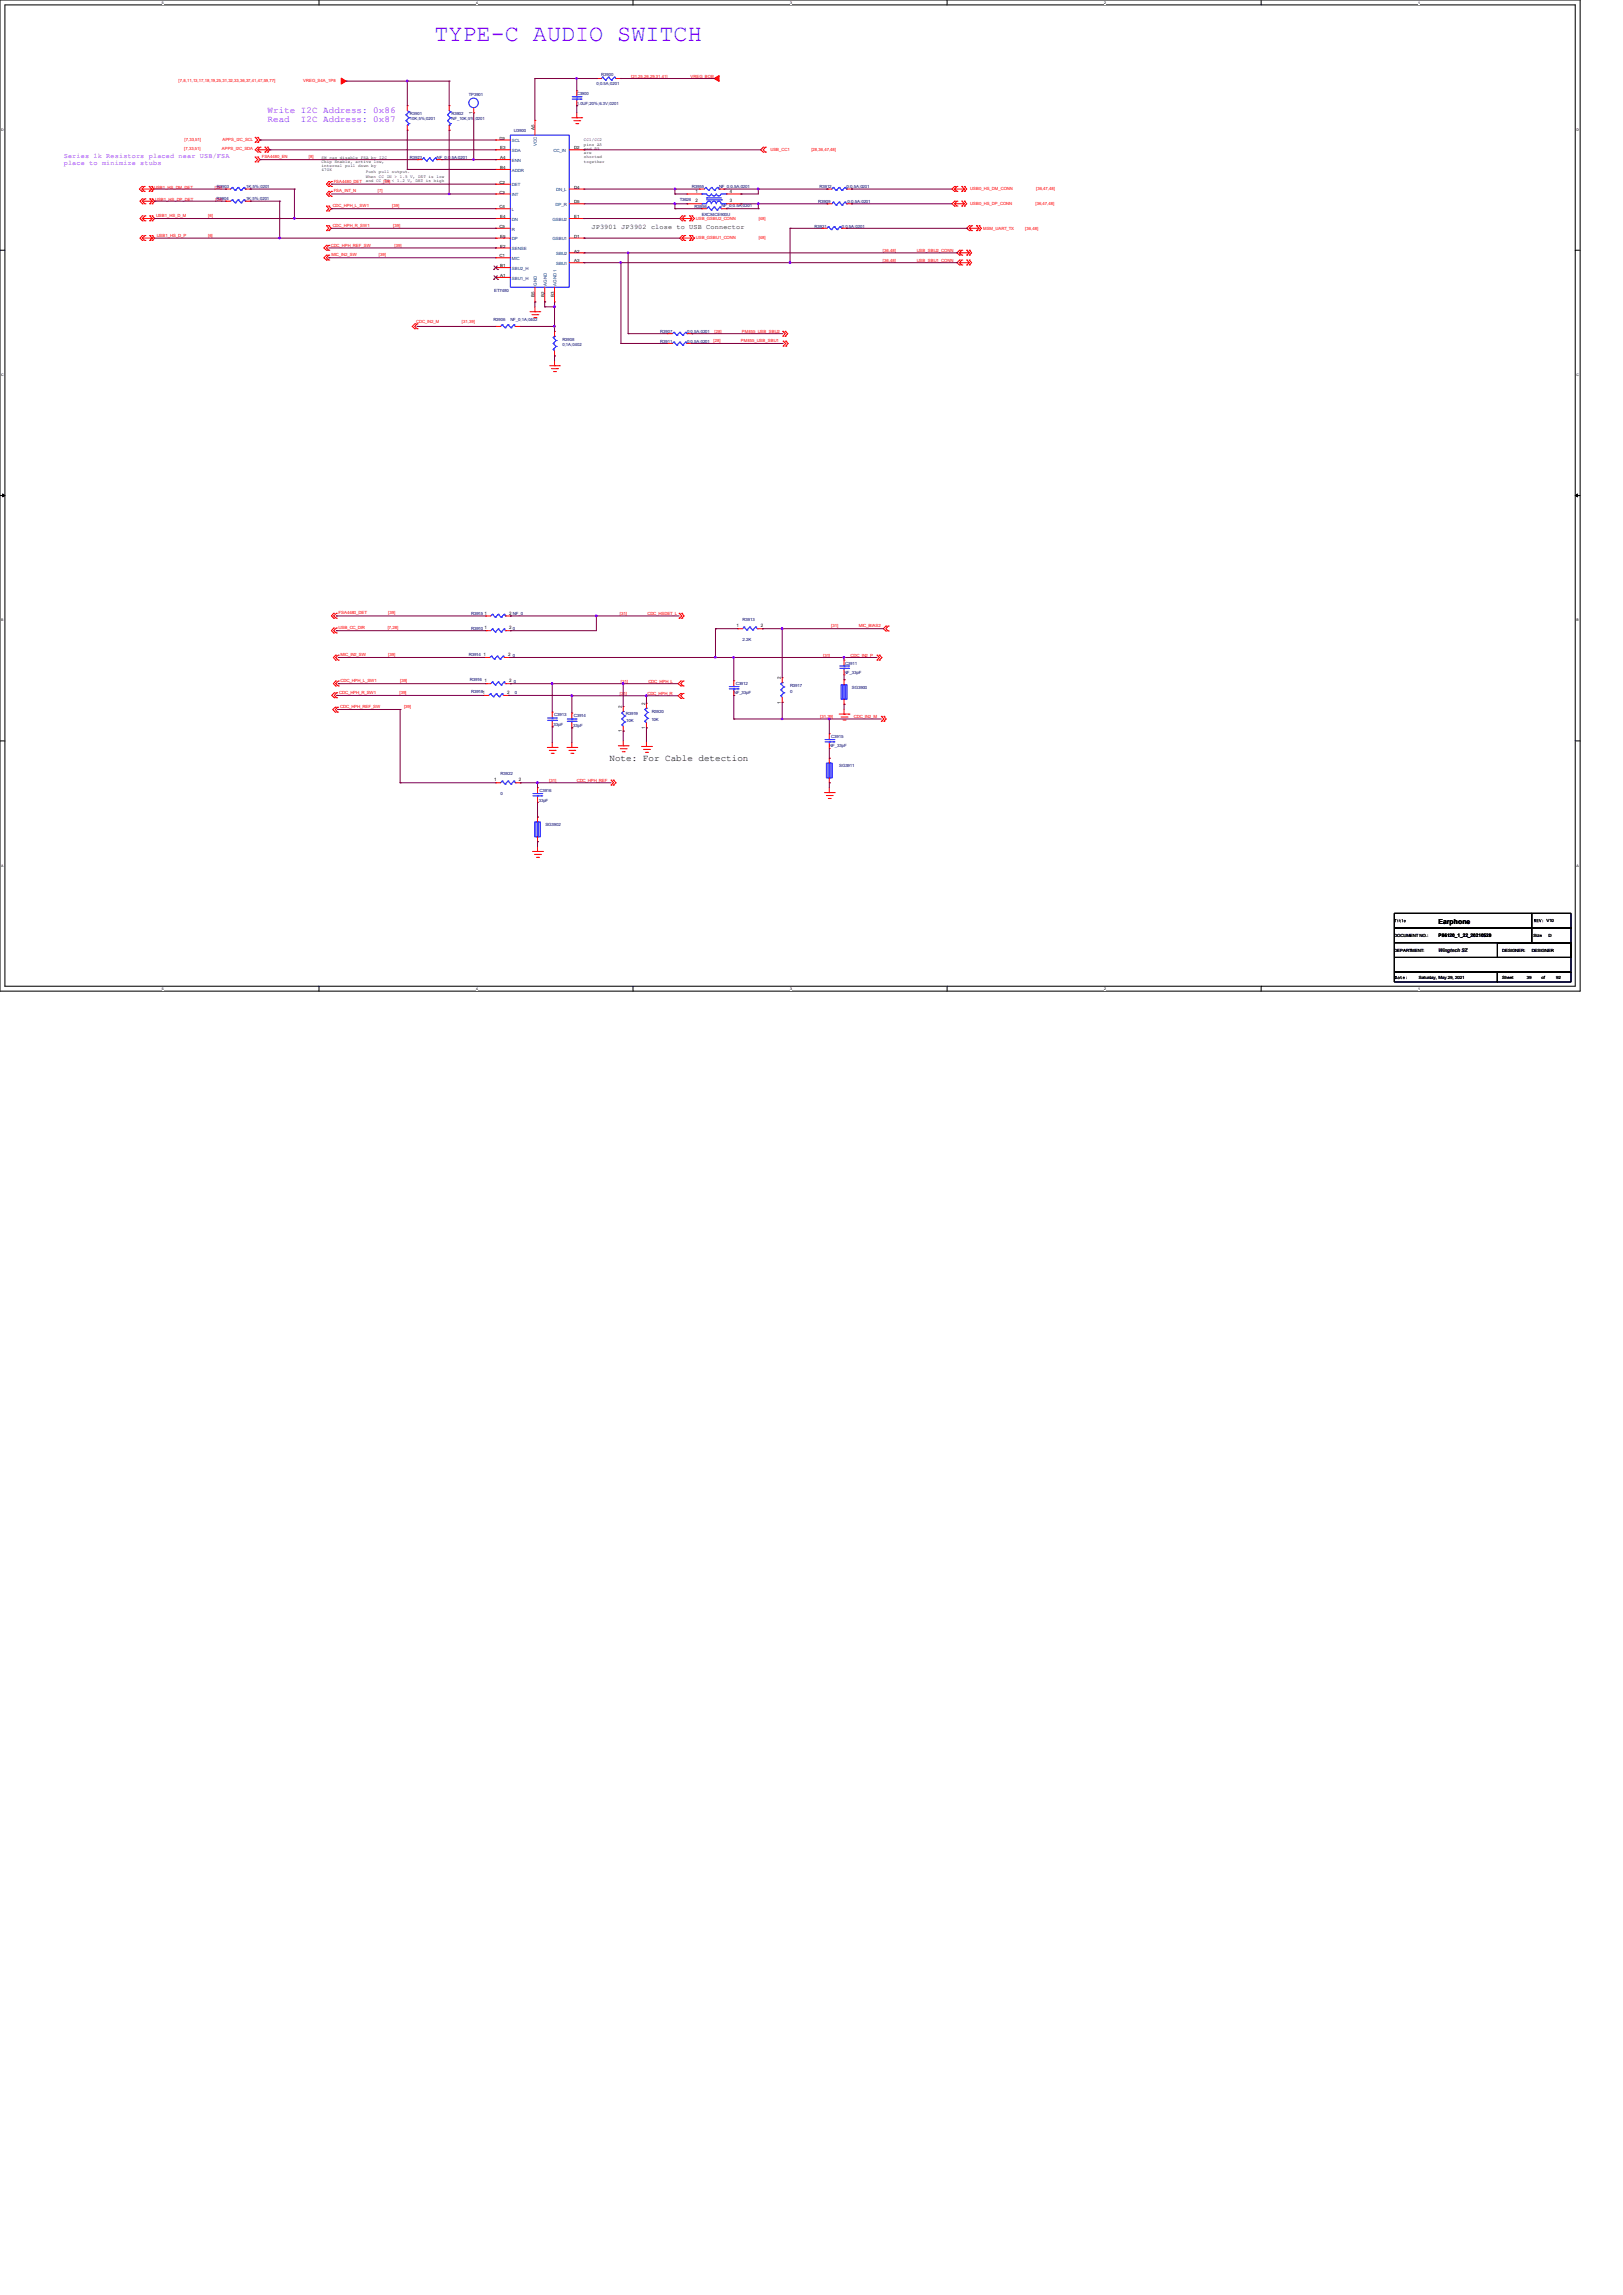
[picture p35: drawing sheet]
<svg xmlns="http://www.w3.org/2000/svg" width="210mm" height="297mm" viewBox="0 0 210 297" stroke-linecap="round" stroke-linejoin="round" font-family="sans-serif">
<defs><g id="words">
<text font-size="3" fill="#8000ff" x="56.2" y="5.3">TYPE-C AUDIO SWITCH</text>
<g font-size="1.2" fill="#8000ff">
<text x="34.6" y="14.6">Write I2C Address: 0x86</text>
<text x="34.6" y="15.8">Read</text>
<text x="38.9" y="15.8">I2C Address: 0x87</text>
</g>
<text font-size="1.2" x="78.9" y="98.5">Note: For Cable detection</text>
<g font-size=".9" fill="#8000ff">
<text x="8.3" y="20.4">Series 1k Resistors placed near USB/FSA</text>
<text x="8.3" y="21.3">place to minimize stubs</text>
</g>
<g font-size=".9">
<text x="76.5" y="29.6">JP3901 JP3902 close to USB Connector</text>
<text x="186.1" y="119.6">Earphone</text>
</g>
<g font-size=".6" fill="#f00">
<text x="23.1" y="10.6">[7,8,11,13,17,18,19,25,31,32,33,36,37,41,47,59,77]</text>
<text x="39.2" y="10.6">VREG_S4A_1P8</text>
<text x="81.7" y="10.1">[21,25,26,29,31,41]</text>
<text x="89.4" y="10.1">VREG_BOB</text>
<text x="23.8" y="19.5">[7,33,51]</text>
<text x="23.9" y="18.3">[7,33,51]</text>
<text x="28.7" y="19.5">APPS_I2C_SDA</text>
<text x="28.8" y="18.3">APPS_I2C_SCL</text>
<text x="33.9" y="20.5">FSA4480_EN</text>
<text x="40" y="20.5">[8]</text>
<text x="43.2" y="23.6">FSA4480_DET</text>
<text x="49.6" y="23.6">[39]</text>
<text x="99.7" y="19.6">USB_CC1</text>
<text x="105" y="19.6">[28,36,47,48]</text>
<text x="19.9" y="24.4">USB1_HS_DM_DET</text>
<text x="20.1" y="26">USB1_HS_DP_DET</text>
<text x="20.2" y="28.1">USB1_HS_D_M</text>
<text x="26.9" y="28.1">[6]</text>
<text x="27.8" y="24.4">[28]</text>
<text x="27.9" y="26">[28]</text>
<text x="43.1" y="26.8">CDC_HPH_L_SW1</text>
<text x="43.1" y="29.4">CDC_HPH_R_SW1</text>
<text x="43.2" y="24.9">FSA_INT_N</text>
<text x="48.9" y="24.9">[7]</text>
<text x="50.8" y="26.8">[39]</text>
<text x="50.9" y="29.4">[39]</text>
<text x="90" y="28.4">USB_GSBU2_CONN</text>
<text x="98.2" y="28.4">[48]</text>
<text x="125.6" y="24.6">USB0_HS_DM_CONN</text>
<text x="125.6" y="26.6">USB0_HS_DP_CONN</text>
<text x="127.2" y="29.7">MSM_UART_TX</text>
<text x="132.7" y="29.7">[36,48]</text>
<text x="134" y="26.6">[36,47,48]</text>
<text x="134.1" y="24.6">[36,47,48]</text>
<text x="20.3" y="30.6">USB1_HS_D_P</text>
<text x="26.9" y="30.6">[6]</text>
<text x="42.8" y="31.9">CDC_HPH_REF_SW</text>
<text x="42.9" y="33.1">MIC_IN2_SW</text>
<text x="49" y="33.1">[39]</text>
<text x="51.1" y="31.9">[39]</text>
<text x="90" y="31">USB_GSBU1_CONN</text>
<text x="98.2" y="31">[48]</text>
<text x="114.3" y="32.6">[36,48]</text>
<text x="114.3" y="33.9">[36,48]</text>
<text x="118.6" y="32.6">USB_SBU2_CONN</text>
<text x="118.6" y="33.9">USB_SBU1_CONN</text>
<text x="53.8" y="41.8">CDC_IN2_M</text>
<text x="59.8" y="41.8">[31,39]</text>
<text x="92.3" y="44.3">[28]</text>
<text x="92.5" y="43.1">[28]</text>
<text x="95.9" y="44.3">PM855_USB_SBU1</text>
<text x="96" y="43.1">PM855_USB_SBU2</text>
<text x="43.8" y="79.5">FSA4480_DET</text>
<text x="43.8" y="81.4">USB_CC_DIR</text>
<text x="50.2" y="81.4">[7,28]</text>
<text x="50.2" y="79.5">[39]</text>
<text x="80.2" y="79.5">[31]</text>
<text x="83.8" y="79.5">CDC_HSDET_L</text>
<text x="107.6" y="81.2">[31]</text>
<text x="111.1" y="81.2">MIC_BIAS2</text>
<text x="43.9" y="89.8">CDC_HPH_R_SW1</text>
<text x="44.1" y="84.9">MIC_IN2_SW</text>
<text x="44.1" y="88.3">CDC_HPH_L_SW1</text>
<text x="50.2" y="84.9">[39]</text>
<text x="51.7" y="89.8">[39]</text>
<text x="51.8" y="88.3">[39]</text>
<text x="80.2" y="90">[31]</text>
<text x="80.3" y="88.4">[31]</text>
<text x="83.8" y="90">CDC_HPH_R</text>
<text x="83.9" y="88.4">CDC_HPH_L</text>
<text x="106.5" y="85">[31]</text>
<text x="110.1" y="85">CDC_IN2_P</text>
<text x="44" y="91.6">CDC_HPH_REF_SW</text>
<text x="52.3" y="91.6">[39]</text>
<text x="106.1" y="92.9">[31,39]</text>
<text x="110.5" y="92.9">CDC_IN2_M</text>
<text x="71.1" y="101.1">[31]</text>
<text x="74.6" y="101.1">CDC_HPH_REF</text>
</g>
<g font-size=".6" fill="#000080">
<text x="77.2" y="11">0;0.5A;0201</text>
<text x="77.8" y="9.8">R3900</text>
<text x="53" y="14.9">R3901</text>
<text x="53" y="15.5">10K;5%;0201</text>
<text x="58.4" y="14.9">R3902</text>
<text x="58.4" y="15.5">NF_10K;5%;0201</text>
<text x="60.7" y="12.5">TP3901</text>
<text x="66.5" y="17.1">U3900</text>
<text x="74.6" y="12.3">C3900</text>
<text x="74.6" y="13.6">1.0UF;20%;6.3V;0201</text>
<text x="53" y="20.6">R3923</text>
<text x="56.5" y="20.6">NF_0;0.5A;0201</text>
<text x="28" y="25.8">R3904</text>
<text x="28.1" y="24.4">R3903</text>
<text x="31.8" y="25.8">1K;5%;0201</text>
<text x="31.9" y="24.4">1K;5%;0201</text>
<text x="88" y="26">T3626</text>
<text x="89.5" y="24.4">R3955</text>
<text x="89.9" y="26.9">R3956</text>
<text x="90.8" y="27.9">EXCX4CE900U</text>
<text x="93" y="24.3">NF_0;0.5A;0201</text>
<text x="93.3" y="26.8">NF_0;0.5A;0201</text>
<text x="105.4" y="29.5">R3931</text>
<text x="105.9" y="26.3">R3909</text>
<text x="106" y="24.4">R3912</text>
<text x="108.9" y="29.5">0;0.5A;0201</text>
<text x="109.6" y="24.3">0;0.5A;0201</text>
<text x="109.7" y="26.3">0;0.5A;0201</text>
<text x="63.8" y="41.5">R3906</text>
<text x="64" y="37.8">ET7480</text>
<text x="66" y="41.5">NF_0;1A;0402</text>
<text x="72.8" y="44.1">R3908</text>
<text x="72.8" y="44.8">0;1A;0402</text>
<text x="85.4" y="43.1">R3907</text>
<text x="85.4" y="44.4">R3911</text>
<text x="88.9" y="43.1">0;0.5A;0201</text>
<text x="88.9" y="44.4">0;0.5A;0201</text>
<text x="61" y="79.6">R3915</text>
<text x="61" y="81.5">R3910</text>
<text x="66.4" y="81.5">0</text>
<text x="96.1" y="80.3">R3913</text>
<text x="96.1" y="82.9">2.2K</text>
<text x="60.7" y="84.8">R3914</text>
<text x="60.8" y="88.2">R3916</text>
<text x="61" y="89.7">R3918</text>
<text x="66.4" y="85">0</text>
<text x="66.5" y="88.4">0</text>
<text x="66.6" y="89.8">0</text>
<text x="95" y="89.8">NF_33pF</text>
<text x="95.2" y="88.7">C3912</text>
<text x="102.2" y="88.9">R3917</text>
<text x="102.2" y="89.7">0</text>
<text x="109.2" y="87.2">NF_33pF</text>
<text x="109.3" y="86.1">C3911</text>
<text x="110.2" y="89.2">SG3900</text>
<text x="71.6" y="94">33pF</text>
<text x="71.7" y="92.7">C3913</text>
<text x="74.2" y="94.1">33pF</text>
<text x="74.3" y="92.8">C3914</text>
<text x="81" y="92.5">R3919</text>
<text x="81" y="93.5">10K</text>
<text x="84.3" y="93.3">10K</text>
<text x="84.3" y="92.2">R3920</text>
<text x="107.6" y="95.5">C3915</text>
<text x="64.8" y="100.3">R3922</text>
<text x="107.3" y="96.7">NF_33pF</text>
<text x="108.6" y="99.3">SG3911</text>
<text x="64.8" y="102.9">0</text>
<text x="69.7" y="103.8">33pF</text>
<text x="69.8" y="102.5">C3916</text>
<text x="70.6" y="106.9">SG3902</text>
</g>
<g font-size=".6">
<text x="61.1" y="14.8" transform="rotate(-90 61.1 14.8)">1</text>
<text x="69.2" y="16.8" transform="rotate(-90 69.2 16.8)">A5</text>
<text x="41.6" y="20.5">SW can disable FSA by I2C</text>
<text x="41.6" y="21.1">Chip Enable, active low,</text>
<text x="41.6" y="21.6">internal pull down by</text>
<text x="41.6" y="22.2">470K</text>
<text x="47.3" y="22.4">Push pull output.</text>
<text x="47.3" y="23">When CC_IN &gt; 1.5 V, DET is low</text>
<text x="47.3" y="23.5">and CC_IN &lt; 1.2 V, DET is high</text>
<text x="64.6" y="23.8">C2</text>
<text x="64.6" y="18.1">D3</text>
<text x="64.7" y="20.6">A4</text>
<text x="64.7" y="21.9">B4</text>
<text x="64.7" y="19.3">E3</text>
<text x="74.3" y="19.3">D2</text>
<text x="75.6" y="18.3">CC1/CC2</text>
<text x="75.6" y="18.8">pins A5</text>
<text x="75.6" y="19.4">and B5</text>
<text x="75.6" y="19.9">are</text>
<text x="75.6" y="20.5">shorted</text>
<text x="75.6" y="21">together</text>
<text x="64.6" y="25.1">C3</text>
<text x="64.6" y="27">C4</text>
<text x="64.6" y="29.5">C5</text>
<text x="64.7" y="28.2">E4</text>
<text x="74.3" y="24.4">D4</text>
<text x="74.3" y="26.3">D5</text>
<text x="74.3" y="28.2">E1</text>
<text x="90" y="24.9">1</text>
<text x="90" y="26.2">2</text>
<text x="94.4" y="24.9">4</text>
<text x="94.4" y="26.2">3</text>
<text x="64.6" y="33.3">C1</text>
<text x="64.7" y="35.9">A1</text>
<text x="64.7" y="34.6">B1</text>
<text x="64.7" y="32">E2</text>
<text x="64.7" y="30.8">E5</text>
<text x="74.3" y="32.7">A2</text>
<text x="74.3" y="34">A3</text>
<text x="74.3" y="30.8">D1</text>
<text x="69.2" y="38.5" transform="rotate(-90 69.2 38.5)">B5</text>
<text x="70.4" y="38.5" transform="rotate(-90 70.4 38.5)">B2</text>
<text x="71.7" y="38.5" transform="rotate(-90 71.7 38.5)">B3</text>
<text x="62.7" y="79.5">1</text>
<text x="62.7" y="81.5">1</text>
<text x="65.9" y="79.5">2 NF_0</text>
<text x="65.9" y="81.5">2</text>
<text x="95.3" y="81.2">1</text>
<text x="98.5" y="81.2">2</text>
<text x="62.4" y="89.8">1</text>
<text x="62.6" y="84.9">1</text>
<text x="62.7" y="88.3">1</text>
<text x="65.6" y="89.8">2</text>
<text x="65.7" y="84.9">2</text>
<text x="65.9" y="88.3">2</text>
<text x="101.1" y="87.9" transform="rotate(-90 101.1 87.9)">2</text>
<text x="80.5" y="94.8" transform="rotate(-90 80.5 94.8)">1</text>
<text x="80.5" y="91.6" transform="rotate(-90 80.5 91.6)">2</text>
<text x="83.5" y="94.4" transform="rotate(-90 83.5 94.4)">1</text>
<text x="83.5" y="91.2" transform="rotate(-90 83.5 91.2)">2</text>
<text x="101.1" y="91.1" transform="rotate(-90 101.1 91.1)">1</text>
<text x="64" y="101.1">1</text>
<text x="67.1" y="101.1">2</text>
<text x="200.1" y="119.4">V10</text>
<text x="180.4" y="121.3">DOCUMENT NO.:</text>
<text x="180.4" y="123.2">DEPARTMENT:</text>
<text x="186.1" y="121.3">P86120_1_22_20210529</text>
<text x="194.4" y="123.2">DESIGNER:</text>
<text x="198.2" y="123.2">DESIGNER</text>
<text x="198.5" y="121.3">Size</text>
<text x="200.4" y="121.3">D</text>
<text x="183.6" y="126.8">Saturday, May 29, 2021</text>
<text x="194.4" y="126.8">Sheet</text>
<text x="197.6" y="126.8">39</text>
<text x="199.5" y="126.8">of</text>
<text x="201.4" y="126.8">92</text>
</g>
<g font-size=".6" fill="#004080">
<text x="66.2" y="21">ENN</text>
<text x="66.2" y="22.2">ADDR</text>
<text x="66.2" y="18.4">SCL</text>
<text x="66.2" y="19.7">SDA</text>
<text x="69.5" y="18.9" transform="rotate(-90 69.5 18.9)">VCC</text>
<text x="71.6" y="19.7">CC_IN</text>
<text x="66.2" y="24.1">DET</text>
<text x="66.2" y="25.4">INT</text>
<text x="66.2" y="27.3">L</text>
<text x="66.2" y="29.8">R</text>
<text x="66.2" y="28.6">DN</text>
<text x="71.5" y="28.6">GSBU2</text>
<text x="71.9" y="26.7">DP_R</text>
<text x="72" y="24.8">DN_L</text>
<text x="66.2" y="34.9">SBU2_H</text>
<text x="66.2" y="33.7">MIC</text>
<text x="66.2" y="32.4">SENSE</text>
<text x="66.2" y="31.1">DP</text>
<text x="71.5" y="31.1">GSBU1</text>
<text x="72" y="33">SBU2</text>
<text x="72" y="34.3">SBU1</text>
<text x="66.2" y="36.2">SBU1_H</text>
<text x="69.5" y="37" transform="rotate(-90 69.5 37)">GND</text>
<text x="70.7" y="37" transform="rotate(-90 70.7 37)">AGND</text>
<text x="72" y="37" transform="rotate(-90 72 37)">AGND1</text>
</g>
<text font-size=".6" fill="#400040" x="186.1" y="123.2">Wingtech SZ</text>
<g font-size=".5">
<text x="21" y=".5">5</text>
<text x="61.6" y=".5">4</text>
<text x="102.2" y=".5">3</text>
<text x="142.9" y=".5">2</text>
<text x="183.5" y=".5">1</text>
<text x=".2" y="16.9">D</text>
<text x="204" y="16.9">D</text>
<text x=".2" y="48.6">C</text>
<text x="204" y="48.6">C</text>
<text x=".2" y="80.4">B</text>
<text x="204" y="80.4">B</text>
<text x=".2" y="112.1">A</text>
<text x="204" y="112.1">A</text>
<text x="21" y="128.1">5</text>
<text x="61.6" y="128.1">4</text>
<text x="102.2" y="128.1">3</text>
<text x="142.9" y="128.1">2</text>
<text x="183.5" y="128.1">1</text>
</g>
</g></defs>
<path d="M0 0h204.5v128.3h-204.5zM.6 .6h203.2v127h-203.2z" fill="none" stroke="#000" stroke-width=".13"/>
<g fill="#fff">
<path d="M21 .1h.2v.5h-.2z"/>
<path d="M21 127.7h.2v.5h-.2z"/>
</g>
<path d="M41.3 0v.6M41.3 127.6v.7" fill="none" stroke="#000" stroke-width=".13"/>
<g fill="#fff">
<path d="M61.6 .1h.2v.5h-.2z"/>
<path d="M61.6 127.7h.2v.5h-.2z"/>
</g>
<path d="M81.9 0v.6M81.9 127.6v.7" fill="none" stroke="#000" stroke-width=".13"/>
<g fill="#fff">
<path d="M102.2 .1h.2v.5h-.2z"/>
<path d="M102.2 127.7h.2v.5h-.2z"/>
</g>
<path d="M122.6 0v.6M122.6 127.6v.7" fill="none" stroke="#000" stroke-width=".13"/>
<g fill="#fff">
<path d="M142.9 .1h.2v.5h-.2z"/>
<path d="M142.9 127.7h.2v.5h-.2z"/>
</g>
<path d="M163.2 0v.6M163.2 127.6v.7" fill="none" stroke="#000" stroke-width=".13"/>
<g fill="#fff">
<path d="M183.5 .1h.2v.5h-.2z"/>
<path d="M183.5 127.7h.2v.5h-.2z"/>
<path d="M.2 16.5h.3v.5h-.3z"/>
<path d="M204 16.5h.3v.5h-.3z"/>
<path d="M.2 48.3h.3v.5h-.3z"/>
<path d="M204 48.3h.3v.5h-.3z"/>
</g>
<path d="M0 32.4h.6M203.8 32.4h.7" fill="none" stroke="#000" stroke-width=".13"/>
<g fill="#fff">
<path d="M.2 80h.2v.5h-.2z"/>
<path d="M204 80h.3v.5h-.3z"/>
</g>
<path d="M0 64.1h.6M203.8 64.1h.7" fill="none" stroke="#000" stroke-width=".13"/>
<path d="M.3 63.9l.3 .2-.3 .2zM203.8 64.1l.3-.2v.4z" fill="#000" stroke="#000" stroke-width=".13"/>
<g fill="#fff">
<path d="M.2 111.8h.3v.5h-.3z"/>
<path d="M204 111.8h.3v.5h-.3z"/>
</g>
<path d="M0 95.9h.6M203.8 95.9h.7M180.4 118.2h17.8v1.9h-17.8zM198.2 118.2h5.1v1.9h-5.1zM180.4 120.1h17.8v1.9h-17.8zM180.4 125.8h13.4v1.3h-13.4zM180.4 123.9h22.9v1.9h-22.9zM180.4 122h22.9v1.9h-22.9zM193.8 125.8h9.5v1.3h-9.5zM193.8 122h9.5v1.9h-9.5zM198.2 120.1h5.1v1.9h-5.1z" fill="none" stroke="#000" stroke-width=".13"/>
<g fill="none" stroke="#f00" stroke-width=".13">
<path d="M33 18.4h.1M33 17.8h.1M33 17.8l.4 .3-.4 .3M33.4 17.8h.1M33.4 18.4h.1M33.4 19.7h.1M33.4 19h.1M33.4 17.8l.3 .3-.3 .3M33.4 19l-.4 .4 .4 .3M33.4 19.4l.3 .3M33.4 19.4h1.2M33.7 19h.1"/>
<path d="M33.7 19.7h.1M33.7 19l-.3 .4M34.3 19.7h.1M34.3 19h.1M34.3 19l.3 .4M34.6 19h.1M34.6 19.7h.1M34.6 19.4h.1M34.6 19l.3 .4-.3 .3M34.6 19.4l-.3 .3M52.7 13.7h.1M52.7 16.8h.1"/>
<path d="M52.7 13.7v.6M52.7 16.2v.6M58.1 13.7h.1M58.1 16.8h.1M58.1 13.7v.6M58.1 16.2v.6M61.3 14.6h.1M61.3 14v.6M64.1 18.1h.1M64.1 19.4h.1M64.1 19.4h1.9M64.1 18.1h1.9"/>
<path d="M69.2 15.6h.1M69.2 15.6v1.9M73.7 19.4h1.9M74 15.2h1.3M74.3 15.6h.7M74.5 16h.3M74.6 15.2h.1M74.6 11.8h.1M74.6 13.7h.1M74.6 11.8v.6M74.6 13v.7M74.6 14.6v.6"/>
<path d="M74.8 16h.1M75 15.6h.1M75.3 15.2h.1M75.6 19.4h.1M77.2 10.2h.1M77.2 10.2h.6M79.7 10.2h.6M80.3 10.2h.1M98.8 19h.1M98.8 19.7h.1M98.8 19l-.4 .4 .4 .3M99.1 19.7h.1"/>
<path d="M99.1 19h.1M99.1 19l-.3 .4 .3 .3M18.4 24.1h.1M18.4 24.8h.1M18.4 24.1l-.4 .4 .4 .3M18.4 24.5l.3 .3M18.4 24.5h1.2M18.4 25.7h.1M18.4 26.4h.1M18.4 27.9h.1M18.4 28.6h.1M18.4 30.5h.1"/>
<path d="M18.4 31.1h.1M18.4 25.7l-.3 .3 .3 .4M18.4 26l.4 .4M18.4 26h1.3M18.4 27.9l-.3 .4 .3 .3M18.4 28.3l.4 .3M18.4 28.3h1.3M18.4 30.5l-.3 .3 .3 .3M18.4 30.8l.4 .3M18.4 30.8h1.3M18.7 24.1h.1M18.7 24.8h.1"/>
<path d="M18.7 24.1l-.3 .4M18.8 25.7h.1M18.8 26.4h.1M18.8 27.9h.1M18.8 28.6h.1M18.8 30.5h.1M18.8 31.1h.1M18.8 25.7l-.4 .3M18.8 27.9l-.4 .4M18.8 30.5l-.4 .3M19.3 24.1h.1M19.3 24.8h.1"/>
<path d="M19.3 24.1l.3 .4M19.4 25.7h.1M19.4 26.4h.1M19.4 27.9h.1M19.4 28.6h.1M19.4 30.5h.1M19.4 31.1h.1M19.4 25.7l.3 .3M19.4 27.9l.3 .4M19.4 30.5l.3 .3M19.6 24.8h.1M19.6 24.1h.1"/>
<path d="M19.6 24.5h.1M19.6 24.1l.3 .4-.3 .3M19.6 24.5l-.3 .3M19.7 26.4h.1M19.7 25.7h.1M19.7 26h.1M19.7 28.6h.1M19.7 27.9h.1M19.7 28.3h.1M19.7 31.1h.1M19.7 30.5h.1M19.7 30.8h.1"/>
<path d="M19.7 25.7l.3 .3-.3 .4M19.7 26l-.3 .4M19.7 27.9l.3 .4-.3 .3M19.7 28.3l-.3 .3M19.7 30.5l.3 .3-.3 .3M19.7 30.8l-.3 .3M29.2 26h.1M29.2 24.5h.1M29.2 24.5h.6M29.2 26h.6M31.7 24.5h.7M31.7 26h.7"/>
<path d="M32.4 26h.1M32.4 24.5h.1M33 21h.1M33 20.3h.1M33 20.3l.4 .4-.4 .3M33.4 20.3h.1M33.4 21h.1M33.4 20.3l.3 .4-.3 .3M42.2 27.3h.1M42.2 26.7h.1M42.2 29.8h.1M42.2 29.2h.1"/>
<path d="M42.2 31.7h.1M42.2 32.4h.1M42.2 33h.1M42.2 33.7h.1M42.2 26.7l.3 .3-.3 .3M42.2 29.2l.3 .3-.3 .3M42.2 31.7l-.3 .4 .3 .3M42.2 33l-.3 .4 .3 .3M42.5 23.5h.1M42.5 24.1h.1M42.5 24.8h.1M42.5 25.4h.1"/>
<path d="M42.5 26.7h.1M42.5 27.3h.1M42.5 29.2h.1M42.5 29.8h.1M42.5 31.7h.1M42.5 32.4h.1M42.5 33h.1M42.5 33.7h.1M42.5 23.5l-.3 .3 .3 .3M42.5 24.8l-.3 .3 .3 .3M42.5 26.7l.4 .3-.4 .3M42.5 29.2l.4 .3-.4 .3"/>
<path d="M42.5 31.7l-.3 .4 .3 .3M42.5 33l-.3 .4 .3 .3M42.9 23.5h.1M42.9 24.1h.1M42.9 24.8h.1M42.9 25.4h.1M42.9 23.5l-.4 .3 .4 .3M42.9 24.8l-.4 .3 .4 .3M54 20.7h.1M54 20.7h.6M56.5 20.7h.6M57.1 20.7h.1"/>
<path d="M64.1 35.9h.1M64.1 20.7h.1M64.1 34.6h.1M64.1 21.9h.1M64.1 33.4h.1M64.1 23.8h.1M64.1 25.1h.1M64.1 27h.1M64.1 29.5h.1M64.1 32.1h.1M64.1 28.3h.1M64.1 30.8h.1"/>
<path d="M64.1 28.3h1.9M64.1 30.8h1.9M64.1 29.5h1.9M64.1 27h1.9M64.1 20.7h1.9M64.1 25.1h1.9M64.1 35.9h1.9M64.1 34.6h1.9M64.1 21.9h1.9M64.1 33.4h1.9M64.1 23.8h1.9M64.1 32.1h1.9"/>
<path d="M69.2 39.1h.1M69.2 37.2v1.9M69.2 39.7v.6M70.5 39.1h.1M70.5 37.2v1.9M71.8 39.1h.1M71.8 37.2v1.9M73.7 24.5h1.9M73.7 26.4h1.9M73.7 28.3h1.9M73.7 30.8h1.9M73.7 32.7h1.9"/>
<path d="M73.7 34h1.9M75.6 32.7h.1M75.6 34h.1M75.6 30.8h.1M75.6 24.5h.1M75.6 26.4h.1M75.6 28.3h.1M88.3 28.6h.1M88.3 27.9h.1M88.3 28.3h.1M88.3 31.1h.1M88.3 30.5h.1"/>
<path d="M88.3 30.8h.1M88.3 28.3h1.2M88.3 27.9l-.3 .4 .3 .3M88.3 28.3l.3 .3M88.3 30.8h1.2M88.3 30.5l-.3 .3 .3 .3M88.3 30.8l.3 .3M88.6 27.9h.1M88.6 28.6h.1M88.6 30.5h.1M88.6 31.1h.1M88.6 27.9l-.3 .4"/>
<path d="M88.6 30.5l-.3 .3M88.9 25.1h.1M88.9 26.4h.1M88.9 26.4h1.9M88.9 25.1h1.9M89.2 27.9h.1M89.2 28.6h.1M89.2 30.5h.1M89.2 31.1h.1M89.2 27.9l.3 .4M89.2 30.5l.3 .3M89.5 27.9h.1"/>
<path d="M89.5 28.6h.1M89.5 30.5h.1M89.5 31.1h.1M89.5 27.9l.4 .4-.4 .3M89.5 28.3l-.3 .3M89.5 30.5l.4 .3-.4 .3M89.5 30.8l-.3 .3M90.5 24.5h.1M90.5 24.5h.6M90.8 27h.1M90.8 27h.6M93 24.5h.7"/>
<path d="M93.3 27h.7M93.7 24.5h.1M94 27h.1M94 26.4h1.9M94 25.1h1.9M95.9 25.1h.1M95.9 26.4h.1M106.4 29.5h.1M106.4 29.5h.6M107 24.5h.1M107 26.4h.1M107 24.5h.7"/>
<path d="M107 26.4h.7M108.9 29.5h.7M109.6 29.5h.1M109.6 24.5h.6M109.6 26.4h.6M110.2 24.5h.1M110.2 26.4h.1M123.5 24.8h.1M123.5 24.1h.1M123.5 24.5h.1M123.5 26.7h.1M123.5 26h.1"/>
<path d="M123.5 26.4h.1M123.5 24.5h1.3M123.5 26l-.3 .4 .3 .3M123.5 24.1l-.3 .4 .3 .3M123.5 24.5l.3 .3M123.5 26.4l.3 .3M123.5 26.4h1.3M123.8 24.1h.1M123.8 24.8h.1M123.8 26h.1M123.8 26.7h.1M123.8 24.1l-.3 .4"/>
<path d="M123.8 26l-.3 .4M124.2 33h.1M124.2 32.4h.1M124.2 32.7h.1M124.2 34.3h.1M124.2 33.7h.1M124.2 34h.1M124.2 32.4l-.4 .3 .4 .3M124.2 32.7l.3 .3M124.2 32.7h1.2M124.2 33.7l-.4 .3 .4 .3M124.2 34l.3 .3"/>
<path d="M124.2 34h1.2M124.5 24.1h.1M124.5 24.8h.1M124.5 26h.1M124.5 26.7h.1M124.5 32.4h.1M124.5 33h.1M124.5 33.7h.1M124.5 34.3h.1M124.5 24.1l.3 .4M124.5 26l.3 .4M124.5 32.4l-.3 .3"/>
<path d="M124.5 33.7l-.3 .3M124.8 24.1h.1M124.8 24.8h.1M124.8 26h.1M124.8 26.7h.1M124.8 24.1l.3 .4-.3 .3M124.8 24.5l-.3 .3M124.8 26l.3 .4-.3 .3M124.8 26.4l-.3 .3M125.1 32.4h.1M125.1 33h.1M125.1 33.7h.1"/>
<path d="M125.1 34.3h.1M125.1 32.4l.3 .3M125.1 33.7l.3 .3M125.4 32.4h.1M125.4 33h.1M125.4 33.7h.1M125.4 34.3h.1M125.4 29.8h.1M125.4 29.2h.1M125.4 29.5h.1M125.4 32.4l.3 .3-.3 .3M125.4 32.7l-.3 .3"/>
<path d="M125.4 33.7l.3 .3-.3 .3M125.4 34l-.3 .3M125.4 29.2l-.3 .3 .3 .3M125.4 29.5l.3 .3M125.4 29.5h1.3M125.7 29.2h.1M125.7 29.8h.1M125.7 29.2l-.3 .3M126.4 29.2h.1M126.4 29.8h.1M126.4 29.2l.3 .3M126.7 29.2h.1"/>
<path d="M126.7 29.8h.1M126.7 29.2l.3 .3-.3 .3M126.7 29.5l-.3 .3M53.7 41.9h.1M53.7 42.5h.1M53.7 41.9l-.4 .3 .4 .3M54 41.9h.1M54 42.5h.1M54 41.9l-.3 .3 .3 .3M64.1 42.2h.1M64.1 42.2h.7M66.7 42.2h.6"/>
<path d="M67.3 42.2h.1M68.6 40.3h1.2M68.8 40.7h.8M69.1 41.1h.2M69.2 40.3h.1M69.3 41.1h.1M69.6 40.7h.1M69.8 40.3h.1M71.1 47.3h1.3M71.4 47.7h.7M71.6 48.1h.3M71.8 47.3h.1"/>
<path d="M71.8 46.1h.1M71.8 42.9h.1M71.8 42.9v.6M71.8 45.4v.7M71.8 46.7v.6M71.9 48.1h.1M72.1 47.7h.1M72.4 47.3h.1M86.4 43.2h.1M86.4 44.4h.1M86.4 43.2h.6M86.4 44.4h.6"/>
<path d="M88.9 43.2h.6M88.9 44.4h.6M89.5 43.2h.1M89.5 44.4h.1M101.3 43.5h.1M101.3 42.9h.1M101.3 42.9l.3 .3-.3 .3M101.3 44.8h.1M101.3 44.2h.1M101.3 44.2l.4 .2-.4 .4M101.6 43.5h.1M101.6 42.9h.1"/>
<path d="M101.6 42.9l.3 .3-.3 .3M101.7 44.8h.1M101.7 44.2h.1M101.7 44.2l.3 .2-.3 .4M43.2 79.4h.1M43.2 79.4l-.3 .3 .3 .3M43.5 79.4h.1M43.5 79.4l-.3 .3 .3 .3M62.9 79.7h.1M62.9 79.7h.6M65.4 79.7h.6M66 79.7h.1"/>
<path d="M87.9 79.4h.1M87.9 79.4l.3 .3-.3 .3M88.2 79.4h.1M88.2 79.4l.3 .3-.3 .3M43.2 80h.1M43.2 81.3h.1M43.2 81.9h.1M43.2 81.3l-.3 .3 .3 .3M43.3 89.7h.1M43.3 90.3h.1M43.3 89.7l-.4 .3 .4 .3M43.4 91.5h.1"/>
<path d="M43.4 92.2h.1M43.4 91.5l-.3 .3 .3 .4M43.4 84.8h.1M43.4 85.4h.1M43.4 88.1h.1M43.4 88.8h.1M43.4 84.8l-.3 .3 .3 .3M43.4 88.1l-.3 .4 .3 .3M43.5 80h.1M43.5 81.3h.1M43.5 81.9h.1M43.5 81.3l-.3 .3 .3 .3"/>
<path d="M43.6 89.7h.1M43.6 90.3h.1M43.6 89.7l-.3 .3 .3 .3M43.7 91.5h.1M43.7 92.2h.1M43.7 91.5l-.3 .3 .3 .4M43.8 84.8h.1M43.8 85.4h.1M43.8 88.1h.1M43.8 88.8h.1M43.8 84.8l-.4 .3 .4 .3M43.8 88.1l-.4 .4 .4 .3"/>
<path d="M62.6 90h.1M62.6 90h.6M62.7 85.1h.1M62.7 85.1h.7M62.9 81.6h.1M62.9 88.5h.1M62.9 81.6h.6M62.9 88.5h.6M65.2 90h.6M65.3 85.1h.6M65.4 81.6h.6M65.4 88.5h.6"/>
<path d="M65.8 90h.1M65.9 85.1h.1M66 81.6h.1M66 88.5h.1M70.8 96.7h1.3M71.1 97.1h.7M71.3 97.5h.3M71.5 96.7h.1M71.5 92.2h.1M71.5 94.1h.1M71.5 92.2v.6M71.5 93.4v.7"/>
<path d="M71.5 96.1v.6M71.6 97.5h.1M71.8 97.1h.1M72.1 96.7h.1M73.4 96.7h1.2M73.6 97.1h.8M73.9 97.5h.2M74 96.7h.1M74 92.3h.1M74 94.2h.1M74 92.3v.6M74 93.6v.6"/>
<path d="M74 96.1v.6M74.1 97.5h.1M74.4 97.1h.1M74.6 96.7h.1M80 96.5h1.3M80.3 96.9h.7M80.5 97.3h.3M80.6 96.5h.1M80.6 94.6h.1M80.6 91.4h.1M80.6 91.4v.7M80.6 94v.6"/>
<path d="M80.6 95.9v.6M80.8 97.3h.1M81 96.9h.1M81.3 96.5h.1M83 96.6h1.3M83.3 97h.7M83.5 97.4h.3M83.7 96.6h.1M83.7 94.2h.1M83.7 91h.1M83.7 91v.7M83.7 93.6v.6"/>
<path d="M83.7 96v.6M83.8 97.4h.1M84 97h.1M84.3 96.6h.1M87.9 80h.1M88.1 88.8h.1M88.1 88.1h.1M88.1 90.4h.1M88.1 89.7h.1M88.1 88.1l-.3 .4 .3 .3M88.1 89.7l-.3 .3 .3 .4M88.2 80h.1"/>
<path d="M88.4 88.1h.1M88.4 88.8h.1M88.4 89.7h.1M88.4 90.4h.1M88.4 88.1l-.3 .4 .3 .3M88.4 89.7l-.3 .3 .3 .4M95 88.1h.1M95 90h.1M95 88.1v.6M95 89.4v.6M95.5 81.4h.1M95.5 81.4h.6"/>
<path d="M98 81.4h.6M98.6 81.4h.1M101.2 90.9h.1M101.2 87.7h.1M101.2 87.7v.6M101.2 90.3v.6M107.3 95h.1M107.3 96.9h.1M107.3 98.1h.1M107.3 95v.6M107.3 96.2v.7M107.3 98.1v.7"/>
<path d="M108.6 92.4h1.3M108.8 92.8h.8M109.1 93.2h.2M109.2 92.4h.1M109.2 85.4h.1M109.2 87.3h.1M109.2 91.1h.1M109.2 88h.1M109.2 85.4v.7M109.2 86.7v.6M109.2 88v.6M109.2 90.5v.6"/>
<path d="M109.2 91.8v.6M109.3 93.2h.1M109.6 92.8h.1M109.9 92.4h.1M113.5 84.8h.1M113.5 85.4h.1M113.5 84.8l.3 .3-.3 .3M113.8 84.8h.1M113.8 85.4h.1M113.8 84.8l.3 .3-.3 .3M114 92.7h.1M114 93.3h.1"/>
<path d="M114 92.7l.4 .3-.4 .3M114.4 92.7h.1M114.4 93.3h.1M114.4 92.7l.3 .3-.3 .3M114.6 81h.1M114.6 81.7h.1M114.6 81l-.3 .4 .3 .3M114.9 81.7h.1M114.9 81h.1M114.9 81l-.3 .4 .3 .3M64.1 101.3h.1M64.1 101.3h.7"/>
<path d="M66.7 101.3h.6M67.3 101.3h.1M68.9 110.2h1.3M69.2 110.6h.7M69.4 111h.3M69.6 110.2h.1M69.6 108.9h.1M69.6 105.7h.1M69.6 101.9h.1M69.6 103.8h.1M69.6 101.9v.7M69.6 103.2v.6"/>
<path d="M69.6 105.7v.7M69.6 108.3v.6M69.6 109.6v.6M69.7 111h.1M69.9 110.6h.1M70.2 110.2h.1M79.1 101h.1M79.1 101.6h.1M79.1 101l.3 .3-.3 .3M79.4 101h.1M79.4 101.6h.1M79.4 101l.3 .3-.3 .3"/>
<path d="M106.7 102.6h1.2M106.9 103h.8M107.2 103.3h.2M107.3 102.6h.1M107.3 101.3h.1M107.3 100.7v.6M107.3 101.9v.7M107.4 103.3h.1M107.7 103h.1M107.9 102.6h.1"/>
</g>
<g fill="#f00" stroke="#f00" stroke-width=".13">
<path d="M92.4 10.2l.6-.4v.7z" fill-rule="evenodd"/>
<path d="M44.2 10.1l.6 .4-.6 .4z" fill-rule="evenodd"/>
</g>
<g fill="#000">
<path d="M180.5 119h.2h-.1v.3v-.3zM180.8 119.1h.1v.2zM181.1 119l.2 .1h-.1v.2h.1h-.2v-.2zM181.4 119h.1v.3v-.3zM181.7 119.1h.2v.1h-.2v.1h.2a.14 .14 0 0 1-.2 0 .14 .14 0 0 1 0-.2zM181.7 119.1l.1 .1z"/>
<path d="M180.5 119h.2h-.1v.3v-.3zM180.8 119.1h.1v.2zM181.1 119l.2 .1h-.1v.2h.1h-.2v-.2zM181.4 119h.1v.3v-.3zM181.7 119.1h.2v.1h-.2v.1h.2a.14 .14 0 0 1-.2 0 .14 .14 0 0 1 0-.2zM181.7 119.1l.1 .1z"/>
<path d="M180.5 119h.2h-.1v.3v-.3zM180.8 119.1h.1v.2zM181.1 119l.2 .1h-.1v.2h.1h-.2v-.2zM181.4 119h.1v.3v-.3zM181.7 119.1h.2v.1h-.2v.1h.2a.14 .14 0 0 1-.2 0 .14 .14 0 0 1 0-.2zM181.7 119.1l.1 .1z"/>
<path d="M198.5 118.9l.2 .1v.2l.1 .1-.2-.1-.1 .1zM198.6 119v.1h.1zM198.9 118.9h.2l-.2 .1v.1h.2l-.2 .1v.1h.2h-.2zM199.1 118.9l.2 .4 .2-.4-.2 .4zM199.6 119.1h.1zM199.6 119.3h.1z"/>
<path d="M198.5 118.9l.2 .1v.2l.1 .1-.2-.1-.1 .1zM198.6 119v.1h.1zM198.9 118.9h.2l-.2 .1v.1h.2l-.2 .1v.1h.2h-.2zM199.1 118.9l.2 .4 .2-.4-.2 .4zM199.6 119.1h.1zM199.6 119.3h.1z"/>
<path d="M198.5 118.9l.2 .1v.2l.1 .1-.2-.1-.1 .1zM198.6 119v.1h.1zM198.9 118.9h.2l-.2 .1v.1h.2l-.2 .1v.1h.2h-.2zM199.1 118.9l.2 .4 .2-.4-.2 .4zM199.6 119.1h.1zM199.6 119.3h.1z"/>
<path d="M180.5 126.3a.21 .21 0 0 1 .3 .2 .21 .21 0 0 1-.3 .2zM180.6 126.4v.3l.1-.1a.16 .16 0 0 0 0-.2 .16 .16 0 0 0-.1 0zM180.9 126.4h.2v.3h-.2v-.1l.1-.1h-.1zM180.9 126.6a.1 .1 0 0 0 .2 0 .1 .1 0 0 0-.2 0zM181.2 126.4l.1-.1v.1h.1l-.1 .1v.1l.1 .1h-.1zM181.6 126.5h.2v.1h-.2h.2a.14 .14 0 0 1-.2 .1 .14 .14 0 0 1 0-.2zM181.6 126.5h.1zM182 126.4v.1zM182 126.6v.1z"/>
<path d="M180.5 126.3a.21 .21 0 0 1 .3 .2 .21 .21 0 0 1-.3 .2zM180.6 126.4v.3l.1-.1a.16 .16 0 0 0 0-.2 .16 .16 0 0 0-.1 0zM180.9 126.4h.2v.3h-.2v-.1l.1-.1h-.1zM180.9 126.6a.1 .1 0 0 0 .2 0 .1 .1 0 0 0-.2 0zM181.2 126.4l.1-.1v.1h.1l-.1 .1v.1l.1 .1h-.1zM181.6 126.5h.2v.1h-.2h.2a.14 .14 0 0 1-.2 .1 .14 .14 0 0 1 0-.2zM181.6 126.5h.1zM182 126.4v.1zM182 126.6v.1z"/>
<path d="M180.5 126.3a.21 .21 0 0 1 .3 .2 .21 .21 0 0 1-.3 .2zM180.6 126.4v.3l.1-.1a.16 .16 0 0 0 0-.2 .16 .16 0 0 0-.1 0zM180.9 126.4h.2v.3h-.2v-.1l.1-.1h-.1zM180.9 126.6a.1 .1 0 0 0 .2 0 .1 .1 0 0 0-.2 0zM181.2 126.4l.1-.1v.1h.1l-.1 .1v.1l.1 .1h-.1zM181.6 126.5h.2v.1h-.2h.2a.14 .14 0 0 1-.2 .1 .14 .14 0 0 1 0-.2zM181.6 126.5h.1zM182 126.4v.1zM182 126.6v.1z"/>
</g>
<g fill="none" stroke="#00f" stroke-width=".13">
<path d="M52.5 14.9h.1M52.5 15.6h.1M52.5 14.9l.4 .3M52.5 15.6l.4 .4M52.7 16.2h.1M52.7 14.3l.2 .2M52.9 14.5h.1M52.9 15.2h.1M52.9 16h.1M52.9 14.5l-.4 .4M52.9 15.2l-.4 .4M52.9 16l-.2 .2"/>
<path d="M57.9 14.9h.1M57.9 15.6h.1M57.9 14.9l.4 .3M57.9 15.6l.4 .4M58.1 16.2h.1M58.1 14.3l.2 .2M58.3 14.5h.1M58.3 15.2h.1M58.3 16h.1M58.3 14.5l-.4 .4M58.3 15.2l-.4 .4M58.3 16l-.2 .2"/>
<path d="M66 17.5h7.7v19.7h-7.7zM74 12.8h1.2M74 12.5h1.2M74.6 12.5h.1M74.6 12.8h.1M74.6 12.4v.1M74.6 12.8v.2M75.2 12.8h.1M75.2 12.5h.1M78 10h.1M78 10l-.2 .2M78 10l.4 .4"/>
<path d="M78.4 10.4h.1M78.7 10h.1M78.7 10l-.3 .4M78.7 10l.4 .4M79.1 10.4h.1M79.5 10h.1M79.5 10l-.4 .4M79.5 10l.2 .2M79.7 10.2h.1M30.1 25.9h.1M30.1 24.3h.1M30.1 25.9l-.3 .1"/>
<path d="M30.1 25.9l.3 .3M30.1 24.3l-.3 .2M30.1 24.3l.3 .3M30.4 26.2h.1M30.4 24.6h.1M30.8 25.9h.1M30.8 24.3h.1M30.8 25.9l-.4 .3M30.8 25.9l.4 .3M30.8 24.3l-.4 .3M30.8 24.3l.4 .3M31.2 26.2h.1"/>
<path d="M31.2 24.6h.1M31.6 25.9h.1M31.6 24.3h.1M31.6 25.9l-.4 .3M31.6 25.9l.1 .1M31.6 24.3l-.4 .3M31.6 24.3l.1 .2M31.7 26h.1M31.7 24.5h.1M54.8 20.4h.1M54.8 20.4l-.2 .3M54.8 20.4l.4 .4"/>
<path d="M55.2 20.8h.1M55.6 20.4h.1M55.6 20.4l-.4 .4M55.6 20.4l.4 .4M56 20.8h.1M56.3 20.4h.1M56.3 20.4l-.3 .4M56.3 20.4l.2 .3M56.5 20.7h.1M90.8 26.4h.1M90.8 25.1h.1M91.3 24.3h.1"/>
<path d="M91.3 24.3l-.2 .2M91.3 24.3l.4 .3M91.4 25.6h.1M91.4 25.9h1.9M91.4 25.6h1.9M91.7 26.8h.1M91.7 26.8l-.3 .2M91.7 26.8l.3 .4M91.7 24.6h.1M92 26.4a.3 .3 0 0 0-.3-.4 .3 .3 0 0 0-.3 .4h-.6M92 25.1l-.1 .2-.2 .1-.3-.3h-.6M92 27.2h.1"/>
<path d="M92.1 24.3h.1M92.1 24.3l-.4 .3M92.1 24.3l.4 .3M92.4 26.8h.1M92.4 26.8l-.4 .4M92.4 26.8l.4 .4M92.5 24.6h.1M92.7 26.4a.3 .3 0 0 0-.3-.4 .3 .3 0 0 0-.3 .4M92.7 25.1l-.1 .2-.2 .1-.3-.3M92.8 27.2h.1M92.8 24.3h.1M92.8 24.3l-.3 .3"/>
<path d="M92.8 24.3l.2 .2M93 24.5h.1M93.2 26.8h.1M93.2 26.8l-.4 .4M93.2 26.8l.1 .2M93.3 26.4a.3 .3 0 0 0-.3-.4 .3 .3 0 0 0-.3 .4M93.3 25.1l-.1 .2-.2 .1-.3-.3M93.3 27h.1M93.3 25.9h.1M93.3 26.4h.7M93.3 25.1h.7M94 25.1h.1"/>
<path d="M94 26.4h.1M107.2 29.3h.1M107.2 29.3l-.2 .2M107.2 29.3l.4 .4M107.6 29.7h.1M107.8 24.3h.1M107.8 26.2h.1M107.8 24.3l-.1 .2M107.8 24.3l.4 .3M107.8 26.2l-.1 .2M107.8 26.2l.4 .3M107.9 29.3h.1"/>
<path d="M107.9 29.3l-.3 .4M107.9 29.3l.4 .4M108.2 24.6h.1M108.2 26.5h.1M108.3 29.7h.1M108.6 24.3h.1M108.6 26.2h.1M108.6 24.3l-.4 .3M108.6 24.3l.4 .3M108.6 26.2l-.4 .3M108.6 26.2l.4 .3M108.7 29.3h.1"/>
<path d="M108.7 29.3l-.4 .4M108.7 29.3l.2 .2M108.9 29.5h.1M109 24.6h.1M109 26.5h.1M109.3 24.3h.1M109.3 26.2h.1M109.3 24.3l-.3 .3M109.3 24.3l.3 .2M109.3 26.2l-.3 .3M109.3 26.2l.3 .2M109.6 24.5h.1"/>
<path d="M109.6 26.4h.1M65 42h.1M65 42l-.2 .2M65 42l.4 .4M65.4 42.4h.1M65.7 42h.1M65.7 42l-.3 .4M65.7 42l.4 .4M66.1 42.4h.1M66.5 42h.1M66.5 42l-.4 .4M66.5 42l.2 .2"/>
<path d="M66.7 42.2h.1M71.6 45.2h.1M71.6 44.4h.1M71.6 43.7h.1M71.6 45.2l.2 .2M71.6 44.4l.4 .4M71.6 43.7l.4 .4M71.8 43.5h.1M71.8 43.5l-.2 .2M72 44.8h.1M72 44.1h.1M72 44.8l-.4 .4"/>
<path d="M72 44.1l-.4 .3M87.2 43h.1M87.2 44.3h.1M87.2 43l-.2 .2M87.2 43l.4 .4M87.2 44.3l-.2 .1M87.2 44.3l.4 .4M87.6 43.4h.1M87.6 44.7h.1M88 43h.1M88 44.3h.1M88 43l-.4 .4"/>
<path d="M88 43l.3 .4M88 44.3l-.4 .4M88 44.3l.3 .4M88.3 43.4h.1M88.3 44.7h.1M88.7 43h.1M88.7 44.3h.1M88.7 43l-.4 .4M88.7 43l.2 .2M88.7 44.3l-.4 .4M88.7 44.3l.2 .1M88.9 43.2h.1"/>
<path d="M88.9 44.4h.1M63.7 79.5h.1M63.7 79.5l-.2 .2M63.7 79.5l.4 .4M64.1 79.9h.1M64.5 79.5h.1M64.5 79.5l-.4 .4M64.5 79.5l.4 .4M64.9 79.9h.1M65.2 79.5h.1M65.2 79.5l-.3 .4M65.2 79.5l.2 .2"/>
<path d="M65.4 79.7h.1M63.5 89.8h.1M63.5 89.8l-.3 .2M63.5 89.8l.3 .4M63.6 84.9h.1M63.6 84.9l-.2 .2M63.6 84.9l.4 .4M63.7 81.4h.1M63.7 88.3h.1M63.7 81.4l-.2 .2M63.7 81.4l.4 .4M63.7 88.3l-.2 .2"/>
<path d="M63.7 88.3l.4 .3M63.8 90.2h.1M64 85.3h.1M64.1 81.8h.1M64.1 88.6h.1M64.2 89.8h.1M64.2 89.8l-.4 .4M64.2 89.8l.4 .4M64.3 84.9h.1M64.3 84.9l-.3 .4M64.3 84.9l.4 .4M64.5 81.4h.1"/>
<path d="M64.5 88.3h.1M64.5 81.4l-.4 .4M64.5 81.4l.4 .4M64.5 88.3l-.4 .3M64.5 88.3l.4 .3M64.6 90.2h.1M64.7 85.3h.1M64.9 81.8h.1M64.9 88.6h.1M65 89.8h.1M65 89.8l-.4 .4M65 89.8l.2 .2"/>
<path d="M65.1 84.9h.1M65.1 84.9l-.4 .4M65.1 84.9l.2 .2M65.2 90h.1M65.2 81.4h.1M65.2 88.3h.1M65.2 81.4l-.3 .4M65.2 81.4l.2 .2M65.2 88.3l-.3 .3M65.2 88.3l.2 .2M65.3 85.1h.1M65.4 81.6h.1"/>
<path d="M65.4 88.5h.1M70.9 93.2h1.1M70.9 92.9h1.1M71.5 92.9h.1M71.5 93.2h.1M71.5 92.8v.1M71.5 93.2v.2M72 93.2h.1M72 92.9h.1M73.4 93.3h1.1M73.4 93h1.1M74 93h.1"/>
<path d="M74 93.3h.1M74 92.9v.1M74 93.3v.3M74.5 93.3h.1M74.5 93h.1M80.5 93.8h.1M80.5 93h.1M80.5 92.3h.1M80.5 93.8l.1 .2M80.5 93l.4 .4M80.5 92.3l.4 .4M80.6 92.1h.1"/>
<path d="M80.6 92.1l-.1 .2M80.9 93.4h.1M80.9 92.7h.1M80.9 93.4l-.4 .4M80.9 92.7l-.4 .3M83.4 93.3h.1M83.4 92.6h.1M83.4 91.8h.1M83.4 93.3l.3 .3M83.4 92.6l.4 .4M83.4 91.8l.4 .4M83.7 91.7h.1"/>
<path d="M83.7 91.7l-.3 .1M83.8 93h.1M83.8 92.2h.1M83.8 93l-.4 .3M83.8 92.2l-.4 .4M94.4 89.2h1.1M94.4 88.9h1.1M95 88.9h.1M95 89.2h.1M95 88.7v.2M95 89.2v.2M95.5 89.2h.1"/>
<path d="M95.5 88.9h.1M96.3 81.2h.1M96.3 81.2l-.2 .2M96.3 81.2l.3 .3M96.6 81.5h.1M97 81.2h.1M97 81.2l-.4 .3M97 81.2l.4 .3M97.4 81.5h.1M97.8 81.2h.1M97.8 81.2l-.4 .3M97.8 81.2l.2 .2"/>
<path d="M98 81.4h.1M101 90h.1M101 89.3h.1M101 88.5h.1M101 90l.2 .3M101 89.3l.4 .4M101 88.5l.4 .4M101.2 88.3h.1M101.2 88.3l-.2 .2M101.4 89.7h.1M101.4 88.9h.1M101.4 89.7l-.4 .3"/>
<path d="M101.4 88.9l-.4 .4M106.8 96h1.1M106.8 95.7h1.1M106.9 98.8h.8v1.9h-.8zM107.1 98.8h.4v1.9h-.4zM107.3 95.7h.1M107.3 96h.1M107.3 98.8h.1M107.3 95.6v.1M107.3 96v.2M107.3 98.8v1.9M107.9 96h.1"/>
<path d="M107.9 95.7h.1M108.7 86.5h1.1M108.7 86.2h1.1M108.8 88.6h.8v1.9h-.8zM109.1 88.6h.3v1.9h-.3zM109.2 86.2h.1M109.2 86.5h.1M109.2 88.6h.1M109.2 86.1v.1M109.2 86.5v.2M109.2 88.6v1.9M109.8 86.5h.1"/>
<path d="M109.8 86.2h.1M65 101.1h.1M65 101.1l-.2 .2M65 101.1l.4 .4M65.4 101.5h.1M65.7 101.1h.1M65.7 101.1l-.3 .4M65.7 101.1l.4 .4M66.1 101.5h.1M66.5 101.1h.1M66.5 101.1l-.4 .4M66.5 101.1l.2 .2"/>
<path d="M66.7 101.3h.1M69 103h1.1M69 102.7h1.1M69.2 106.4h.7v1.9h-.7zM69.3 106.4h.4v1.9h-.4zM69.6 106.4h.1M69.6 102.7h.1M69.6 103h.1M69.6 102.6v.1M69.6 103v.2M69.6 106.4v1.9M70.1 103h.1"/>
<path d="M70.1 102.7h.1"/>
<circle cx="61.3" cy="13.3" r=".61"/>
</g>
<path d="M63.9 36.2h.1M63.9 34.9h.1M63.9 35.7l.5 .5M63.9 34.4l.5 .5M64.3 35.7l-.4 .5M64.3 34.4l-.4 .5M64.4 36.2h.1M64.4 34.9h.1" fill="none" stroke="#804000" stroke-width=".13"/>
<g fill="none" stroke="#800040" stroke-width=".13">
<path d="M33.7 18.1h.1M33.7 18.1h30.4M34.9 19.4h.1M34.9 19.4h29.2M44.8 10.5h.1M44.8 10.5h13.3M52.7 10.5h.1M52.7 10.5v3.2M52.7 16.8v5.1M58.1 10.5h.1M58.1 16.8h.1M58.1 10.5v3.2"/>
<path d="M58.1 16.8v8.3M61.3 14.6v6.1M69.2 10.2h.1M69.2 10.2h8M69.2 10.2v5.4M74.6 10.2h.1M74.6 13.7h.1M74.6 10.2v1.6M74.6 13.7v.9M75.6 19.4h.1M75.6 19.4h22.8M77.2 10.2h.1"/>
<path d="M80.3 10.2h.1M80.3 10.2h12.1M19.9 24.5h9.3M20 26h.1M20 28.3h.1M20 26h9.2M20 28.3h44.1M20 30.8h44.1M29.2 24.5h.1M32.4 24.5h.1M32.4 26h.1M32.4 24.5h5.7"/>
<path d="M32.4 26h3.8M33.7 20.7h.1M33.7 20.7h20.3M36.2 26h.1M36.2 30.8h.1M36.2 26v4.8M38.1 24.5h.1M38.1 28.3h.1M38.1 24.5v3.8M42.5 33.4h.1M42.5 32.1h21.6M42.5 33.4h21.6"/>
<path d="M42.9 23.8h.1M42.9 27h.1M42.9 23.8h21.2M42.9 25.1h21.2M42.9 27h21.2M42.9 29.5h21.2M52.7 21.9h.1M52.7 21.9h11.4M57.1 20.7h7M58.1 25.1h.1M61.3 20.7h.1M64.1 29.5h.1"/>
<path d="M64.1 32.1h.1M64.1 20.7h.1M69.2 39.1h.1M69.2 39.1v.6M70.5 39.1h.1M70.5 39.7h.1M70.5 39.1v.6M70.5 39.7h1.3M71.8 39.7h.1M71.8 39.1v3.8M75.6 28.3h.1M75.6 30.8h.1"/>
<path d="M75.6 32.7h.1M75.6 34h.1M75.6 24.5h14.9M75.6 26.4h13.3M75.6 28.3h12.4M75.6 30.8h12.4M75.6 32.7h48.2M75.6 34h48.2M80.3 34h.1M80.3 34v10.4M81.3 32.7h.1M81.3 32.7v10.5"/>
<path d="M87.3 24.5h.1M87.3 26.4h.1M87.3 25.1h.1M87.3 27h.1M87.3 25.1h1.6M87.3 27h3.5M87.3 24.5v.6M87.3 26.4v.6M88.9 26.4h.1M93.7 24.5h13.3M94 27h4.1M95.9 26.4h.1"/>
<path d="M95.9 25.1h.1M95.9 26.4h11.1M98.1 24.5h.1M98.1 27h.1M98.1 26.4h.1M98.1 24.5v.6h-2.2M98.1 26.4v.6M102.2 34h.1M102.2 29.5h.1M102.2 29.5h4.2M102.2 29.5v4.5M107 24.5h.1"/>
<path d="M107 26.4h.1M109.6 29.5h15.5M110.2 24.5h.1M110.2 26.4h.1M110.2 24.5h13M110.2 26.4h13M123.8 32.7h.1M123.8 34h.1M125.1 29.5h.1M54 42.2h.1M54 42.2h10.1M67.3 42.2h4.5"/>
<path d="M71.8 42.2h.1M71.8 46.1h.1M71.8 46.1v.6M80.3 44.4h.1M80.3 44.4h6.1M81.3 43.2h.1M81.3 43.2h5.1M89.5 43.2h.1M89.5 44.4h.1M89.5 43.2h11.8M89.5 44.4h11.8M43.5 79.7h.1"/>
<path d="M43.5 79.7h19.4M66 79.7h.1M66 79.7h21.9M77.2 79.7h.1M77.2 79.7v1.9h-11.2M43.5 81.6h.1M43.5 81.6h19.4M43.6 90h.1M43.6 90h19M43.7 91.8h.1M43.7 91.8h8.1M43.8 88.5h.1"/>
<path d="M43.8 85.1h.1M43.8 88.5h19.1M43.8 85.1h18.9M51.8 91.8h.1M51.8 91.8v9.5M65.8 90h.1M65.8 90h8.2M65.9 85.1h.1M65.9 85.1h47.6M66 88.5h.1M66 81.6h.1M66 88.5h21.8"/>
<path d="M71.5 88.5h.1M71.5 94.1h.1M71.5 88.5v3.7M71.5 94.1v2M74 90h.1M74 94.2h.1M74 90h13.8M74 90v2.3M74 94.2v1.9M80.6 88.5h.1M80.6 94.6h.1M80.6 88.5v2.9"/>
<path d="M80.6 94.6v1.3M83.7 90h.1M83.7 94.2h.1M83.7 90v1M83.7 94.2v1.8M92.6 85.1h.1M92.6 81.4h.1M92.6 81.4h2.9M92.6 81.4v3.7M95 85.1h.1M95 93h.1M95 90h.1"/>
<path d="M95 93h19M95 85.1v3M95 90v3M98.6 81.4h.1M98.6 81.4h15.7M101.2 93h.1M101.2 90.9h.1M101.2 81.4h.1M101.2 81.4v6.3M101.2 90.9v2.1M107.3 93h.1M107.3 98.1h.1"/>
<path d="M107.3 93v2M107.3 96.9v1.2M109.2 85.1h.1M109.2 88h.1M109.2 91.1h.1M109.2 85.1v.3M109.2 87.3v.7M109.2 91.1v.7M51.8 101.3h.1M51.8 101.3h12.3M67.3 101.3h.1M67.3 101.3h11.8"/>
<path d="M69.6 101.3h.1M69.6 108.9h.1M69.6 105.7h.1M69.6 101.3v.6M69.6 103.8v1.9M69.6 108.9v.7M107.3 101.3h.1M107.3 101.3v.6"/>
</g>
<g fill="#f0f" stroke="#f0f" stroke-width=".13">
<circle cx="80.6" cy="88.5" r=".11"/>
<circle cx="71.4" cy="88.5" r=".11"/>
<circle cx="83.6" cy="90" r=".11"/>
<circle cx="74" cy="90" r=".11"/>
<circle cx="69.5" cy="101.3" r=".11"/>
<circle cx="107.3" cy="93" r=".11"/>
<circle cx="101.2" cy="93" r=".11"/>
<circle cx="109.2" cy="85.1" r=".11"/>
<circle cx="94.9" cy="85.1" r=".11"/>
<circle cx="92.6" cy="85.1" r=".11"/>
<circle cx="101.2" cy="81.3" r=".11"/>
<circle cx="74.6" cy="10.1" r=".11"/>
<circle cx="52.7" cy="10.5" r=".11"/>
<circle cx="58.1" cy="25.1" r=".11"/>
<circle cx="38.1" cy="28.3" r=".11"/>
<circle cx="36.2" cy="30.8" r=".11"/>
<circle cx="81.3" cy="32.7" r=".11"/>
<circle cx="80.3" cy="34" r=".11"/>
<circle cx="71.7" cy="42.2" r=".11"/>
<circle cx="71.7" cy="39.7" r=".11"/>
<circle cx="87.3" cy="24.4" r=".11"/>
<circle cx="87.3" cy="26.4" r=".11"/>
<circle cx="77.2" cy="79.7" r=".11"/>
<circle cx="61.3" cy="20.6" r=".11"/>
<circle cx="102.2" cy="34" r=".11"/>
<circle cx="98.1" cy="24.4" r=".11"/>
<circle cx="98.1" cy="26.4" r=".11"/>
</g>
<use href="#words"/>
</svg>
